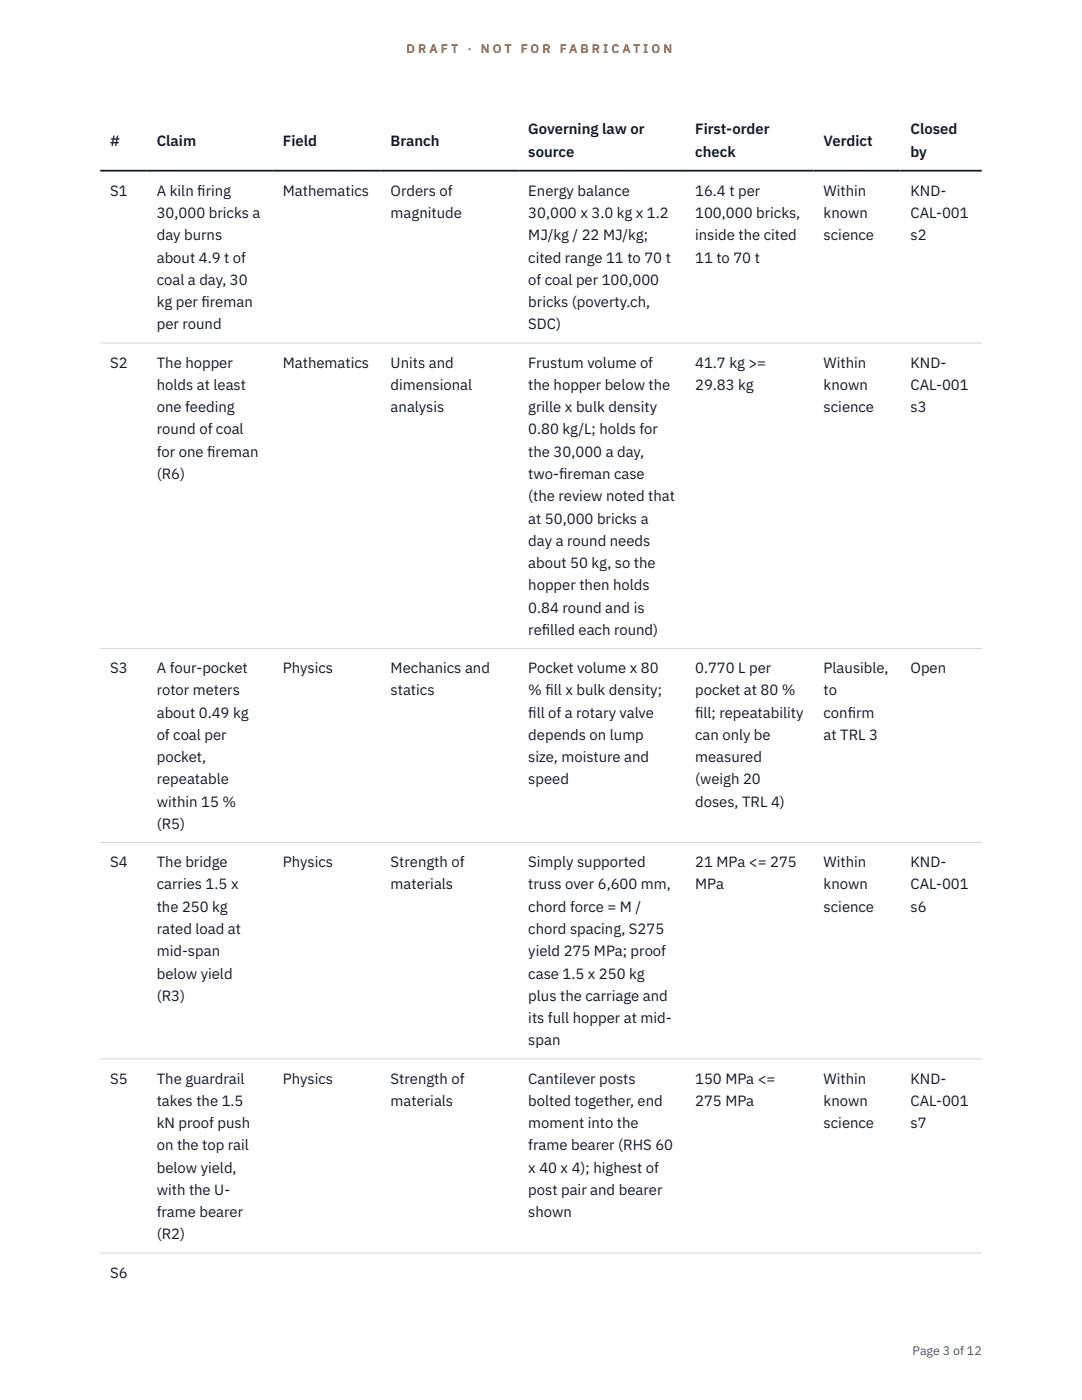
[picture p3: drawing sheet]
<svg xmlns="http://www.w3.org/2000/svg" width="216mm" height="279mm" viewBox="0 0 216 279" stroke-linecap="round" stroke-linejoin="round" font-family="sans-serif">
<defs><g id="words">
<g font-size="3" fill="#111827">
<text x="22" y="29.1">#</text>
<text x="31.3" y="29.1">Claim</text>
<text x="56.4" y="29.1">Field</text>
<text x="78" y="29.1">Branch</text>
<text x="105.4" y="26.8">Governing law or</text>
<text x="138.7" y="26.8">First-order</text>
<text x="164.3" y="29.1">Verdict</text>
<text x="181.7" y="26.8">Closed</text>
<text x="105.4" y="31.3">source</text>
<text x="138.7" y="31.3">check</text>
<text x="181.7" y="31.3">by</text>
<text x="22" y="39.1">S1</text>
<text x="31.3" y="39.1">A kiln f</text>
<text x="39.4" y="39.1">iring</text>
<text x="56.4" y="39.1">Mathematics</text>
<text x="78" y="39.1">Orders of</text>
<text x="105.4" y="39.1">Energy balance</text>
<text x="138.7" y="39.1">16.4 t per</text>
<text x="164.3" y="39.1">Within</text>
<text x="181.7" y="39.1">KND-</text>
<text x="31.3" y="43.5">30,000 bricks a</text>
<text x="31.3" y="48">day burns</text>
<text x="78" y="43.5">magnitude</text>
<text x="105.4" y="43.5">30,000 x 3.0 kg x 1.2</text>
<text x="105.4" y="48">MJ/kg / 22 MJ/kg;</text>
<text x="138.7" y="43.5">100,000 bricks,</text>
<text x="138.7" y="48">inside the cited</text>
<text x="164.3" y="43.5">known</text>
<text x="164.3" y="48">science</text>
<text x="181.7" y="43.5">CAL-001</text>
<text x="181.7" y="48">s2</text>
<text x="31.3" y="52.4">about 4.9 t of</text>
<text x="105.4" y="52.4">cited range 11 to 70 t</text>
<text x="138.7" y="52.4">11 to 70 t</text>
<text x="31.3" y="56.9">coal a day, 30</text>
<text x="105.4" y="56.9">of coal per 100,000</text>
<text x="31.3" y="61.3">kg per f</text>
<text x="31.3" y="65.7">per round</text>
<text x="40.2" y="61.3">ireman</text>
<text x="105.4" y="61.3">bricks (poverty.ch,</text>
<text x="105.4" y="65.7">SDC)</text>
<text x="22" y="73.4">S2</text>
<text x="31.3" y="73.4">The hopper</text>
<text x="31.3" y="77.8">holds at least</text>
<text x="56.4" y="73.4">Mathematics</text>
<text x="78" y="73.4">Units and</text>
<text x="78" y="77.8">dimensional</text>
<text x="105.4" y="73.4">Frustum volume of</text>
<text x="105.4" y="77.8">the hopper below the</text>
<text x="138.7" y="73.4">41.7 kg &gt;=</text>
<text x="138.7" y="77.8">29.83 kg</text>
<text x="164.3" y="73.4">Within</text>
<text x="164.3" y="77.8">known</text>
<text x="181.7" y="73.4">KND-</text>
<text x="181.7" y="77.8">CAL-001</text>
<text x="31.3" y="82.3">one feeding</text>
<text x="78" y="82.3">analysis</text>
<text x="105.4" y="82.3">grille x bulk density</text>
<text x="164.3" y="82.3">science</text>
<text x="181.7" y="82.3">s3</text>
<text x="31.3" y="86.7">round of coal</text>
<text x="105.4" y="86.7">0.80 kg/L; holds for</text>
<text x="31.3" y="91.1">for one f</text>
<text x="31.3" y="95.6">(R6)</text>
<text x="41.3" y="91.1">ireman</text>
<text x="105.4" y="91.1">the 30,000 a day,</text>
<text x="105.4" y="95.6">two-f</text>
<text x="111.6" y="95.6">ireman case</text>
<text x="105.4" y="100">(the review noted that</text>
<text x="105.4" y="104.5">at 50,000 bricks a</text>
<text x="105.4" y="108.9">day a round needs</text>
<text x="105.4" y="113.4">about 50 kg, so the</text>
<text x="105.4" y="117.8">hopper then holds</text>
<text x="105.4" y="122.3">0.84 round and is</text>
<text x="105.4" y="126.7">ref</text>
<text x="108.1" y="126.7">illed each round)</text>
<text x="22" y="134.3">S3</text>
<text x="31.3" y="134.3">A four-pocket</text>
<text x="56.4" y="134.3">Physics</text>
<text x="78" y="134.3">Mechanics and</text>
<text x="105.4" y="134.3">Pocket volume x 80</text>
<text x="138.7" y="134.3">0.770 L per</text>
<text x="164.3" y="134.3">Plausible,</text>
<text x="181.7" y="134.3">Open</text>
<text x="31.3" y="138.8">rotor meters</text>
<text x="31.3" y="143.2">about 0.49 kg</text>
<text x="78" y="138.8">statics</text>
<text x="105.4" y="138.8">% f</text>
<text x="105.4" y="143.2">f</text>
<text x="105.4" y="143.2">ill of a rotary valve</text>
<text x="108.9" y="138.8">ill x bulk density;</text>
<text x="138.7" y="138.8">pocket at 80 %</text>
<text x="138.7" y="143.2">f</text>
<text x="138.7" y="143.2">ill; repeatability</text>
<text x="164.3" y="138.8">to</text>
<text x="164.3" y="143.2">conf</text>
<text x="169.2" y="143.2">irm</text>
<text x="31.3" y="147.7">of coal per</text>
<text x="105.4" y="147.7">depends on lump</text>
<text x="138.7" y="147.7">can only be</text>
<text x="164.3" y="147.7">at TRL 3</text>
<text x="31.3" y="152.1">pocket,</text>
<text x="105.4" y="152.1">size, moisture and</text>
<text x="138.7" y="152.1">measured</text>
<text x="31.3" y="156.6">repeatable</text>
<text x="31.3" y="161">within 15 %</text>
<text x="105.4" y="156.6">speed</text>
<text x="138.7" y="156.6">(weigh 20</text>
<text x="138.7" y="161">doses, TRL 4)</text>
<text x="31.3" y="165.4">(R5)</text>
<text x="22" y="173.1">S4</text>
<text x="31.3" y="173.1">The bridge</text>
<text x="56.4" y="173.1">Physics</text>
<text x="78" y="173.1">Strength of</text>
<text x="105.4" y="173.1">Simply supported</text>
<text x="138.7" y="173.1">21 MPa &lt;= 275</text>
<text x="164.3" y="173.1">Within</text>
<text x="181.7" y="173.1">KND-</text>
<text x="31.3" y="177.5">carries 1.5 x</text>
<text x="78" y="177.5">materials</text>
<text x="105.4" y="177.5">truss over 6,600 mm,</text>
<text x="138.7" y="177.5">MPa</text>
<text x="164.3" y="177.5">known</text>
<text x="181.7" y="177.5">CAL-001</text>
<text x="31.3" y="182">the 250 kg</text>
<text x="105.4" y="182">chord force = M /</text>
<text x="164.3" y="182">science</text>
<text x="181.7" y="182">s6</text>
<text x="31.3" y="186.4">rated load at</text>
<text x="31.3" y="190.8">mid-span</text>
<text x="105.4" y="186.4">chord spacing, S275</text>
<text x="105.4" y="190.8">yield 275 MPa; proof</text>
<text x="31.3" y="195.3">below yield</text>
<text x="105.4" y="195.3">case 1.5 x 250 kg</text>
<text x="31.3" y="199.7">(R3)</text>
<text x="105.4" y="199.7">plus the carriage and</text>
<text x="105.4" y="204.2">its full hopper at mid-</text>
<text x="105.4" y="208.6">span</text>
<text x="22" y="216.2">S5</text>
<text x="31.3" y="216.2">The guardrail</text>
<text x="31.3" y="220.7">takes the 1.5</text>
<text x="56.4" y="216.2">Physics</text>
<text x="78" y="216.2">Strength of</text>
<text x="78" y="220.7">materials</text>
<text x="105.4" y="216.2">Cantilever posts</text>
<text x="105.4" y="220.7">bolted together, end</text>
<text x="138.7" y="216.2">150 MPa &lt;=</text>
<text x="138.7" y="220.7">275 MPa</text>
<text x="164.3" y="216.2">Within</text>
<text x="164.3" y="220.7">known</text>
<text x="181.7" y="216.2">KND-</text>
<text x="181.7" y="220.7">CAL-001</text>
<text x="31.3" y="225.1">kN proof push</text>
<text x="105.4" y="225.1">moment into the</text>
<text x="164.3" y="225.1">science</text>
<text x="181.7" y="225.1">s7</text>
<text x="31.3" y="229.6">on the top rail</text>
<text x="105.4" y="229.6">frame bearer (RHS 60</text>
<text x="31.3" y="234">below yield,</text>
<text x="31.3" y="238.5">with the U-</text>
<text x="105.4" y="234">x 40 x 4); highest of</text>
<text x="105.4" y="238.5">post pair and bearer</text>
<text x="31.3" y="242.9">frame bearer</text>
<text x="105.4" y="242.9">shown</text>
<text x="31.3" y="247.4">(R2)</text>
<text x="22" y="255">S6</text>
</g>
<g font-size="2.5" fill="#b45309">
<text x="81.1" y="10.5">D R A F T</text>
<text x="93.3" y="10.5">·</text>
<text x="95.9" y="10.5">N O T</text>
<text x="103.9" y="10.5">F O R</text>
<text x="111.7" y="10.5">F A B R I C A T I O N</text>
</g>
<text font-size="2.5" fill="#4b5563" x="182.1" y="270.3">Page 3 of 12</text>
</g></defs>
<path d="M20 68.4h175.9M20 129.4h175.9M20 168.1h175.9M20 211.3h175.9M20 250.1h175.9" fill="none" stroke="#d1d5db" stroke-width=".2"/>
<path d="M20 34.1h175.9" fill="none" stroke="#111827" stroke-width=".35"/>
<use href="#words"/>
</svg>
